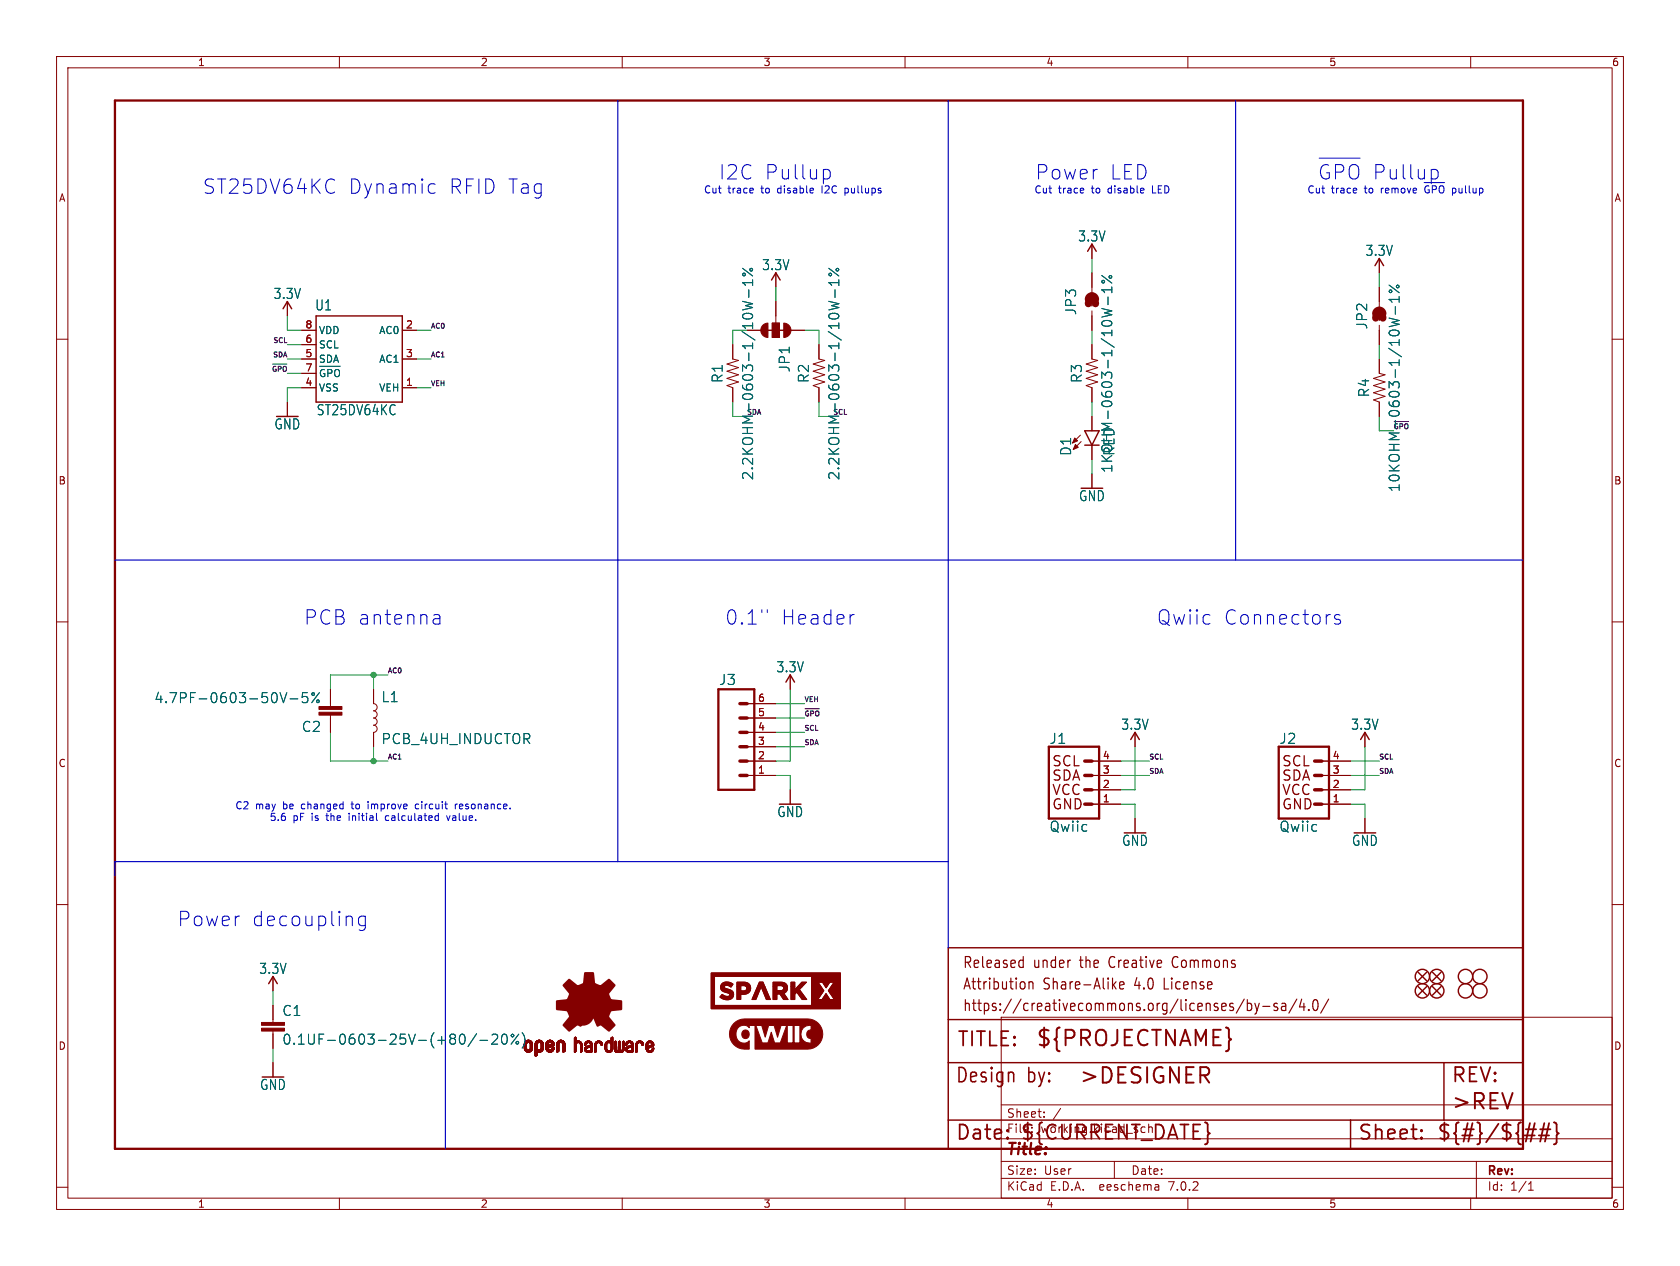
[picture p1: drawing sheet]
<svg xmlns="http://www.w3.org/2000/svg" width="297mm" height="224mm" viewBox="0 0 297 224" stroke-linecap="round" stroke-linejoin="round" font-family="sans-serif">
<defs><g id="words">
<g font-size="3.8" fill="#840000">
<text x="183.1" y="185.4">${PROJECTNAME}</text>
<text x="190.8" y="192">&gt;DESIGNER</text>
<text x="256.5" y="196.6">&gt;REV</text>
</g>
<g font-size="3.5" fill="#0000c2">
<text x="35.9" y="34.5">ST25DV64KC</text>
<text x="61.5" y="34.5">Dynamic</text>
<text x="79.2" y="34.5">RFID Tag</text>
<text x="127.1" y="31.9">I2C Pullup</text>
<text x="183.1" y="31.9">Power</text>
<text x="196.1" y="31.9">LED</text>
<text x="233" y="33.2">~{GPO}</text>
<text x="242.6" y="33.2">Pullup</text>
<text x="53.8" y="110.7">PCB antenna</text>
<text x="128.2" y="110.7">0.1&quot;</text>
<text x="138" y="110.7">Header</text>
<text x="204.5" y="110.7">Qwiic</text>
<text x="216.3" y="110.7">Connectors</text>
<text x="31.4" y="164">Power</text>
<text x="44.4" y="164">decoupling</text>
</g>
<g font-size="3.5" fill="#840000">
<text x="169.2" y="185.4">TITLE:</text>
<text x="168.9" y="191.8">Design</text>
<text x="181.5" y="191.8">by:</text>
<text x="256.5" y="191.8">REV:</text>
<text x="168.9" y="201.9">Date:</text>
<text x="180.3" y="201.9">${CURRENT_DATE}</text>
<text x="240" y="201.9">Sheet:</text>
<text x="254" y="201.9">${#}/${##}</text>
</g>
<text font-size="2.8" fill="#840000" x="178" y="204.7">Title:</text>
<g font-size="2.7" fill="#840000">
<text x="170.2" y="171.5">Released</text>
<text x="182.6" y="171.5">under</text>
<text x="190.9" y="171.5">the</text>
<text x="196.2" y="171.5">Creative</text>
<text x="207.6" y="171.5">Commons</text>
<text x="170.2" y="175.3">Attribution</text>
<text x="170.2" y="179.1">https://creativecommons.org/licenses/by-sa/4.0/</text>
<text x="184.4" y="175.3">Share-Alike</text>
<text x="200.6" y="175.3">4.0</text>
<text x="205.9" y="175.3">License</text>
</g>
<g font-size="2.5" fill="#006464">
<text x="134.7" y="48">3.3V</text>
<text x="190.6" y="42.9">3.3V</text>
<text x="241.4" y="45.4">3.3V</text>
<text x="48.3" y="53">3.3V</text>
<text x="55.7" y="55.1">U1</text>
<text x="190.4" y="55.8" transform="rotate(-90 190.4 55.8)">JP3</text>
<text x="241.9" y="58.3" transform="rotate(-90 241.9 58.3)">JP2</text>
<text x="139.8" y="65.9" transform="rotate(-90 139.8 65.9)">JP1</text>
<text x="127.9" y="67.8" transform="rotate(-90 127.9 67.8)">R1</text>
<text x="143.2" y="67.8" transform="rotate(-90 143.2 67.8)">R2</text>
<text x="191.4" y="67.8" transform="rotate(-90 191.4 67.8)">R3</text>
<text x="242.2" y="70.3" transform="rotate(-90 242.2 70.3)">R4</text>
<text x="48.5" y="76.1">GND</text>
<text x="55.9" y="73.6">ST25DV64KC</text>
<text x="189.5" y="80.7" transform="rotate(-90 189.5 80.7)">D1</text>
<text x="196.8" y="83.7" transform="rotate(-90 196.8 83.7)">1KOHM-0603-1/10W-1%</text>
<text x="197.2" y="80.7" transform="rotate(-90 197.2 80.7)">RED</text>
<text x="133.3" y="85" transform="rotate(-90 133.3 85)">2.2KOHM-0603-1/10W-1%</text>
<text x="148.6" y="85" transform="rotate(-90 148.6 85)">2.2KOHM-0603-1/10W-1%</text>
<text x="190.7" y="88.8">GND</text>
<text x="247.6" y="87.1" transform="rotate(-90 247.6 87.1)">10KOHM-0603-1/10W-1%</text>
<text x="137.2" y="119.1">3.3V</text>
<text x="27.2" y="124.5">4.7PF-0603-50V-5%</text>
<text x="67.4" y="124.4">L1</text>
<text x="127.1" y="121.3">J3</text>
<text x="53.3" y="129.6">C2</text>
<text x="67.4" y="131.8">PCB_4UH_INDUCTOR</text>
<text x="185.5" y="131.7">J1</text>
<text x="198.2" y="129.2">3.3V</text>
<text x="226.1" y="131.7">J2</text>
<text x="238.8" y="129.2">3.3V</text>
<text x="137.4" y="144.7">GND</text>
<text x="185.5" y="147.3">Qwiic</text>
<text x="198.3" y="149.8">GND</text>
<text x="226.1" y="147.3">Qwiic</text>
<text x="239" y="149.8">GND</text>
<text x="45.8" y="172.4">3.3V</text>
<text x="49.9" y="179.9">C1</text>
<text x="49.9" y="185">0.1UF-0603-25V-(+80/-20%)</text>
<text x="45.9" y="193">GND</text>
</g>
<g font-size="2.5" fill="#840000">
<text x="185.9" y="135.8">SCL</text>
<text x="226.6" y="135.8">SCL</text>
<text x="185.9" y="143.4">GND</text>
<text x="185.9" y="138.3">SDA</text>
<text x="185.9" y="140.9">VCC</text>
<text x="226.6" y="143.4">GND</text>
<text x="226.6" y="138.3">SDA</text>
<text x="226.6" y="140.9">VCC</text>
</g>
<g font-size="2.1" fill="#840000">
<text x="178" y="197.9">Sheet:</text>
<text x="186.2" y="197.9">/</text>
<text x="178" y="200.6">File:</text>
<text x="184" y="200.6">working.kicad_sch</text>
<text x="178" y="208">Size:</text>
<text x="184.6" y="208">User</text>
<text x="200" y="208">Date:</text>
<text x="263" y="208.2">Rev:</text>
<text x="178" y="210.8">KiCad</text>
<text x="185.7" y="210.8">E.D.A.</text>
<text x="194.4" y="210.8">eeschema</text>
<text x="206.7" y="210.8">7.0.2</text>
<text x="263" y="210.8">Id:</text>
<text x="267" y="210.8">1/1</text>
</g>
<g font-size="1.8" fill="#840000">
<text x="35" y="11.8">1</text>
<text x="85" y="11.8">2</text>
<text x="135" y="11.8">3</text>
<text x="185" y="11.8">4</text>
<text x="235" y="11.8">5</text>
<text x="285" y="11.8">6</text>
<text x="10.4" y="35.8">A</text>
<text x="285.4" y="35.8">A</text>
<text x="10.3" y="85.8">B</text>
<text x="285.3" y="85.8">B</text>
<text x="10.3" y="135.8">C</text>
<text x="285.3" y="135.8">C</text>
<text x="10.3" y="185.8">D</text>
<text x="285.3" y="185.8">D</text>
<text x="35" y="213.8">1</text>
<text x="85" y="213.8">2</text>
<text x="135" y="213.8">3</text>
<text x="185" y="213.8">4</text>
<text x="235" y="213.8">5</text>
<text x="285" y="213.8">6</text>
</g>
<g font-size="1.8" fill="#0000c2">
<text x="124.5" y="34.3">Cut</text>
<text x="128.7" y="34.3">trace</text>
<text x="134.6" y="34.3">to</text>
<text x="137.6" y="34.3">disable</text>
<text x="145.5" y="34.3">I2C</text>
<text x="149.7" y="34.3">pullups</text>
<text x="182.9" y="34.3">Cut</text>
<text x="187.1" y="34.3">trace</text>
<text x="193.1" y="34.3">to</text>
<text x="196" y="34.3">disable</text>
<text x="203.9" y="34.3">LED</text>
<text x="231.1" y="34.3">Cut</text>
<text x="235.4" y="34.3">trace</text>
<text x="241.3" y="34.3">to</text>
<text x="244.3" y="34.3">remove</text>
<text x="252.1" y="34.3">~{GPO}</text>
<text x="257.1" y="34.3">pullup</text>
<text x="41.5" y="143.3">C2</text>
<text x="45.1" y="143.3">may</text>
<text x="50" y="143.3">be</text>
<text x="53.4" y="143.3">changed</text>
<text x="62.4" y="143.3">to</text>
<text x="65.3" y="143.3">improve</text>
<text x="73.9" y="143.3">circuit</text>
<text x="81" y="143.3">resonance.</text>
<text x="47.6" y="145.4">5.6</text>
<text x="51.7" y="145.4">pF</text>
<text x="55.1" y="145.4">is</text>
<text x="57.8" y="145.4">the</text>
<text x="61.9" y="145.4">initial</text>
<text x="68.5" y="145.4">calculated</text>
<text x="79.5" y="145.4">value.</text>
</g>
<g font-size="1.8" fill="#a90000">
<text x="53.9" y="58.2">8</text>
<text x="71.7" y="58.2">2</text>
<text x="53.9" y="63.2">5</text>
<text x="53.9" y="60.7">6</text>
<text x="53.9" y="65.8">7</text>
<text x="71.7" y="63.2">3</text>
<text x="53.9" y="68.3">4</text>
<text x="71.7" y="68.3">1</text>
<text x="134" y="124.2">6</text>
<text x="134" y="131.8">3</text>
<text x="134" y="129.3">4</text>
<text x="134" y="126.7">5</text>
<text x="134" y="136.9">1</text>
<text x="134" y="134.4">2</text>
<text x="194.9" y="136.9">3</text>
<text x="194.9" y="134.4">4</text>
<text x="235.6" y="136.9">3</text>
<text x="235.6" y="134.4">4</text>
<text x="194.9" y="142">1</text>
<text x="194.9" y="139.4">2</text>
<text x="235.6" y="142">1</text>
<text x="235.6" y="139.4">2</text>
</g>
<g font-size="1.8" fill="#006464">
<text x="56.4" y="59.2">VDD</text>
<text x="66.9" y="59.2">AC0</text>
<text x="56.4" y="64.3">SDA</text>
<text x="56.4" y="61.8">SCL</text>
<text x="66.9" y="64.3">AC1</text>
<text x="56.4" y="69.4">VSS</text>
<text x="56.4" y="67.5">~{GPO}</text>
<text x="66.9" y="69.4">VEH</text>
</g>
<g font-size="1.2" fill="#0f0f0f">
<text x="76.2" y="58.2">AC0</text>
<text x="47.9" y="65.8">~{GPO}</text>
<text x="48.1" y="63.3">SDA</text>
<text x="48.1" y="60.7">SCL</text>
<text x="76.2" y="63.3">AC1</text>
<text x="76.2" y="68.3">VEH</text>
<text x="132.1" y="73.4">SDA</text>
<text x="147.3" y="73.4">SCL</text>
<text x="246.4" y="76">~{GPO}</text>
<text x="68.6" y="119.1">AC0</text>
<text x="142.2" y="124.2">VEH</text>
<text x="142.2" y="126.8">~{GPO}</text>
<text x="142.2" y="129.3">SCL</text>
<text x="142.2" y="131.8">SDA</text>
<text x="68.6" y="134.4">AC1</text>
<text x="203.2" y="134.4">SCL</text>
<text x="203.2" y="136.9">SDA</text>
<text x="243.8" y="134.4">SCL</text>
<text x="243.8" y="136.9">SDA</text>
</g>
</g></defs>
<g fill="none" stroke="#840000" stroke-width=".18">
<path d="M10 10h277v203.9h-277zM12 12h273v199.9h-273zM60 10v2M110 10v2M160 10v2M210 10v2M260 10v2M10 60h2M50.8 53.3v2.6M53.3 58.4h2.6M71.1 58.4h2.6M132.1 58.4h2.5"/>
<path d="M136.5 57.2h1.3v2.5h-1.3zM137.2 48.3v2.5M137.2 53.3v3.9M139.7 58.4h2.5M193 43.2v2.5M193 48.3v3.4M193 55v3.4M243.8 45.7v2.6M243.8 50.8v3.4M243.8 57.5v3.5M285 60h2M50.8 71.1v2.6"/>
<path d="M53.3 68.6h2.6M53.3 63.5h2.6M53.3 61h2.6M53.3 66h2.6M71.1 68.6h2.6M71.1 63.5h2.6M129.5 61v2.5l1.1 .3-2.1 .6 2.1 .6-2.1 .7 2.1 .6-2.1 .6 2.1 .7-2.1 .6 1 .4v2.5M144.8 61v2.5l1 .3-2 .6 2 .6-2 .7 2 .6-2 .6 2 .7-2 .6 1 .4v2.5M191 77l-1.4 1.4M191.1 78.1l-1.4 1.4M193 61v2.5l1.1 .3-2.1 .6 2.1 .6-2.1 .7 2.1 .6-2.1 .6 2.1 .7-2.1 .6 1 .4v2.5M193 73.7v2.5"/>
<path d="M193 78.7v2.6M243.8 63.5v2.5l1.1 .3-2.1 .6 2.1 .7-2.1 .6 2.1 .6-2.1 .7 2.1 .6-2.1 .6 1 .4v2.6M193 83.8v2.6M10 110h2M139.7 119.4v2.5M285 110h2M58.4 121.9v3.1M58.4 126.5v3M66 121.9v2.6a.64 .64 0 0 1 .7 .6 .64 .64 0 0 1-.7 .6 .64 .64 0 0 1 .7 .7 .64 .64 0 0 1-.7 .6 .64 .64 0 0 1 .7 .6 .64 .64 0 0 1-.7 .7 .64 .64 0 0 1 .7 .6 .64 .64 0 0 1-.7 .6v2.6M132.1 137.2h5.1M132.1 134.6h5.1M132.1 132.1h5.1"/>
<path d="M132.1 129.5h5.1M132.1 127h5.1M132.1 124.5h5.1M139.7 139.7v2.5M193 137.2h5.1M193 134.6h5.1M193 139.7h5.1M200.7 129.5v2.6M233.7 137.2h5.1M233.7 134.6h5.1M233.7 139.7h5.1M241.3 129.5v2.6"/>
<path d="M10 160h2M193 142.2h5.1M200.7 144.8v2.5M233.7 142.2h5.1M241.3 144.8v2.5M285 160h2M48.3 172.7v2.6M48.3 177.8v3M177 179.9h108v32h-108zM48.3 182.4v3M48.3 188v2.5M177 195.4h108"/>
<path d="M184.6 197.5v.1M184.6 196.7v.1M10 210h2M60 211.9v2M110 211.9v2M160 211.9v2M177 208.4h108M177 205.4h108M177 201.4h108M197 205.4v3M204.6 209.5l.3 .2v.8M204.9 210.4l-.5 .1"/>
<path d="M204.9 209.9h-.5M210 211.9v2M260 211.9v2M261 205.4v6.5M270.2 210.5h.9M270.2 209.4l.4-.4v1.5M285 210h2"/>
</g>
<g fill="none" stroke="#006464" stroke-width=".18">
<path d="M131.3 53.3l1.8 .4-1.3 .4 1.3 .3-1.8 .4M131.3 47.5l1.8 1.3M132.4 51.3v1.3M133.1 50h-1.8l.5 .5M133.1 49.5v1M146.5 53.3l1.8 .4-1.3 .4 1.3 .3-1.8 .4M146.5 47.5l1.8 1.3M147.6 51.3v1.3M148.3 49.5v1M148.3 50h-1.8l.5 .5M194.8 54.6l1.8 .4-1.3 .3 1.3 .4M194.8 48.7l1.8 1.4"/>
<path d="M195.9 52.5v1.4M196.6 50.8v1M196.6 51.3h-1.8l.5 .5M245.6 56.3l1.8 .4-1.3 .3 1.3 .4-1.8 .4M245.6 50.4l1.8 1.4M246.7 54.2v1.4M247.4 52.5v1M247.4 53h-1.8l.5 .5M56.5 64.8h3.6M57.4 65.4h-.5l-.2 .3M58.7 65.6l-.3-.2h-.4v1.2M59.2 65.8a.42 .42 0 0 1 .4-.5 .42 .42 0 0 1 .4 .5"/>
<path d="M50.7 122.5l-.6 1.8M51.3 123.6h1.3M54.3 122.5h-.8l-.1 .9 .3-.2 .6 .1 .1 .2-.1 .6-.2 .2h-.4l-.3-.2M56.5 122.5l-1.4 1.8M82 183l.1 .1a1.38 1.38 0 0 1-.1 1.5M84.3 182.8l-1.6 2.3M84.9 184h1.3M87 183.1l.2-.2 .6 .1a.48 .48 0 0 1 .1 .7l-1 1h1.1M88.9 183l.4-.1a1.11 1.11 0 0 1 0 1.8h-.2a1.18 1.18 0 0 1-.2-1.7zM91.7 182.9l-1.3 1.8M92.3 182.7a2.04 2.04 0 0 1 0 2.7"/>
<circle cx="131.5" cy="48.6" r=".25"/>
<circle cx="132.8" cy="47.7" r=".25"/>
<circle cx="146.8" cy="48.6" r=".25"/>
<circle cx="148" cy="47.7" r=".25"/>
<circle cx="195" cy="49.8" r=".25"/>
<circle cx="196.3" cy="49" r=".25"/>
<circle cx="245.8" cy="51.5" r=".25"/>
<circle cx="247.1" cy="50.7" r=".25"/>
<circle cx="55.4" cy="122.8" r=".25"/>
<circle cx="56.2" cy="124" r=".25"/>
<circle cx="90.6" cy="183.2" r=".25"/>
<circle cx="91.5" cy="184.4" r=".25"/>
</g>
<path d="M20.3 17.8h248.9v185.4h-248.9zM127 121.9h6.3v17.8h-6.3zM185.4 132.1h8.9v12.7h-8.9zM226.1 132.1h8.8v12.7h-8.8z" fill="none" stroke="#840000" stroke-width=".41"/>
<g fill="none" stroke="#840000" stroke-width=".25">
<path d="M50 54.6l.8-1.3 .8 1.3M55.9 55.9h15.2v15.2h-15.2zM135.4 58.4h3.8M136.4 49.5l.8-1.2 .7 1.2M192.3 44.5l.7-1.3 .8 1.3M193 52.3v1.8M243.1 47l.7-1.3 .8 1.3M243.8 54.9v1.7M191.8 78.7h2.5M191.8 76.2h2.5l-1.3 2.5zM138.9 120.7l.8-1.3 .8 1.3M199.9 130.8l.8-1.3 .7 1.3"/>
<path d="M240.5 130.8l.8-1.3 .8 1.3M47.5 174l.8-1.3 .7 1.3M250.7 174.5l1.5 1.5M250.7 172l1.5 1.5M252.2 174.5l-1.5 1.5M252.2 172l-1.5 1.5M253.2 172l1.6 1.5M253.2 174.5l1.6 1.5M254.8 172l-1.6 1.5M254.8 174.5l-1.6 1.5M167.6 198.1h101.6v-30.5h-101.6v35.6h101.6M167.6 180.3h101.6"/>
<path d="M167.6 188h101.6M238.8 198.1v5.1M255.3 188v10.1"/>
<circle cx="251.5" cy="175.3" r="1.27"/>
<circle cx="251.5" cy="172.7" r="1.27"/>
<circle cx="254" cy="172.7" r="1.27"/>
<circle cx="254" cy="175.3" r="1.27"/>
<circle cx="259.1" cy="172.7" r="1.27"/>
<circle cx="259.1" cy="175.3" r="1.27"/>
<circle cx="261.6" cy="172.7" r="1.27"/>
<circle cx="261.6" cy="175.3" r="1.27"/>
</g>
<g fill="#840000" stroke="#840000" stroke-width=".18">
<path d="M46.2 181.9h4.1v.5h-4.1z"/>
<path d="M46.2 180.8h4.1v.6h-4.1z"/>
<path d="M56.4 125h4.1v.5h-4.1z"/>
<path d="M56.4 126h4.1v.5h-4.1z"/>
<path d="M129.1 174.5h.2z"/>
<path d="M134.3 173.7h.6l.3 .8h-1.3z"/>
<path d="M139.8 173.7h.7v.8h-.7z"/>
<path d="M141.8 173.7h.8l-.8 .8h-.8z"/>
<path d="M133.9 174.5h1.3l1 2.3h-.7l-.9-2.3-1 2.3h-.7z"/>
<path d="M139.8 174.5h.7v.6l.5-.6h.8l-.5 .5 1.3 1.8h-.8l-.9-1.3-.4 .4v.9h-.7z"/>
<path d="M143.5 175.6h1.9l-.8 1.2h.7l.7-1.1 .7 1.1h.8l-.8-1.2h1.9v2.8h-5.3v-.6h.2z"/>
<path d="M130.3 173.7l1.7 .1 .4 .2 .3 .5h-.8a.93 .93 0 0 0-.9-.2v.2h-.7z"/>
<path d="M136.7 173.7l1.9 .1 .3 .2 .3 .5h-.8l-.4-.2-1.3 .2z"/>
<path d="M125.7 172.1h22.9v3.5h-1.9l-.3-.4 1.1-1.5h-.8l-.7 1-.6-1h-.8l1 1.5-.2 .4h-1.9v-2.9h-17.2v5.1h17v.6h-17.6z"/>
<path d="M127.7 173.9a1.59 1.59 0 0 1 1.9 .2l-.3 .4-.8-.2-.4 .2h-.7z"/>
<path d="M136.7 174.5h.6v.7h.7a.44 .44 0 0 0 .5-.2 .44 .44 0 0 0-.1-.5h.8v.3a.95 .95 0 0 1-.6 .9l.7 1.1h-.8l-.6-1h-.6v1h-.6z"/>
<path d="M130.3 174.5h.7v.8h.5a.47 .47 0 0 0 .5-.3 .47 .47 0 0 0-.1-.5h.8v.3a1.09 1.09 0 0 1-1.2 1.1h-.5v.9h-.7z"/>
<path d="M127.4 174.5h.7l.1 .3 .5 .2a.95 .95 0 0 1 1 1 .95 .95 0 0 1-1.1 .8l-.7-.1-.6-.3 .4-.5a.82 .82 0 0 0 1.3 0l-.1-.2-.5-.1a.92 .92 0 0 1-1-1.1z"/>
<path d="M92.7 185.4h.4z"/>
<path d="M92.7 185.3l.4 .1z"/>
<path d="M92.7 185.3h.4z"/>
<path d="M92.7 185.2l.4 .1z"/>
<path d="M92.7 185.2h.4z"/>
<path d="M92.7 185.1l.4 .1z"/>
<path d="M92.7 185.1h.4z"/>
<path d="M92.7 185l.4 .1z"/>
<path d="M92.7 185h.4z"/>
<path d="M92.7 184.9l.4 .1z"/>
<path d="M92.7 184.9h.4z"/>
<path d="M92.7 184.8l.4 .1z"/>
<path d="M92.7 184.8h.4z"/>
<path d="M92.7 184.7l.4 .1z"/>
<path d="M92.7 184.7h.4z"/>
<path d="M92.7 185.5h.4z"/>
<path d="M92.7 185.4l.4 .1z"/>
<path d="M92.7 184.6l.4 .1z"/>
<path d="M92.7 184.6h.4z"/>
<path d="M92.7 185.6h.5z"/>
<path d="M92.7 185.6h.4z"/>
<path d="M92.7 185.5l.4 .1z"/>
<path d="M92.7 184.5l.4 .1z"/>
<path d="M92.7 184.5h.4z"/>
<path d="M92.7 185.6l.5 .1z"/>
<path d="M92.7 184.5h.5z"/>
<path d="M92.7 184.4l.5 .1z"/>
<path d="M92.7 184.4h.5z"/>
<path d="M92.7 185.7h.6z"/>
<path d="M92.7 185.7h.5z"/>
<path d="M92.7 184.4h.6z"/>
<path d="M92.8 185.7h.5z"/>
<path d="M92.8 184.4h.5z"/>
<path d="M92.8 185.7h1.3z"/>
<path d="M92.8 185.7h.6z"/>
<path d="M92.8 184.4h1.2z"/>
<path d="M92.8 185.8h1.2z"/>
<path d="M92.8 185.7l1.2 .1z"/>
<path d="M92.8 184.3l1.2 .1z"/>
<path d="M92.8 184.3h1.2z"/>
<path d="M92.8 184.2l1.2 .1z"/>
<path d="M92.8 185.8l1.2 .1z"/>
<path d="M92.8 184.2h1.2z"/>
<path d="M92.9 185.9h1.1z"/>
<path d="M92.9 184.2h1.1z"/>
<path d="M92.9 185.9h1z"/>
<path d="M92.9 184.2h1z"/>
<path d="M92.9 185.9l1 .1z"/>
<path d="M92.9 184.1l1 .1z"/>
<path d="M93 186h.9z"/>
<path d="M93 184.1h.9z"/>
<path d="M93 186h.8z"/>
<path d="M93 184.1h.8z"/>
<path d="M93.1 184.1h.7z"/>
<path d="M93.1 186h.7z"/>
<path d="M93.1 186l.6 .1z"/>
<path d="M93.1 184l.6 .1z"/>
<path d="M93.1 186.1h.6z"/>
<path d="M93.1 184h.6z"/>
<path d="M93.2 184h.4z"/>
<path d="M93.2 186.1h.4z"/>
<path d="M93.3 184h.3z"/>
<path d="M93.3 186.1h.2z"/>
<path d="M93.3 184h.2z"/>
<path d="M93.5 184.4h.6z"/>
<path d="M93.5 185.7h.6z"/>
<path d="M93.6 185.7h.5z"/>
<path d="M93.6 184.4h.5z"/>
<path d="M93.6 185.6l.5 .1z"/>
<path d="M93.6 185.6h.5z"/>
<path d="M93.6 184.4l.5 .1z"/>
<path d="M93.6 184.5h.5z"/>
<path d="M93.7 185.6h.4z"/>
<path d="M93.7 184.5h.4z"/>
<path d="M93.7 184.5l.4 .1z"/>
<path d="M93.7 185.5l.4 .1z"/>
<path d="M93.7 185.5h.4z"/>
<path d="M93.7 184.6h.4z"/>
<path d="M93.7 185.4l.4 .1z"/>
<path d="M93.7 185.4h.4z"/>
<path d="M93.7 185.3l.4 .1z"/>
<path d="M93.7 185.3h.4z"/>
<path d="M93.7 185.2l.4 .1z"/>
<path d="M93.7 185.2h.4z"/>
<path d="M93.7 185.1l.4 .1z"/>
<path d="M93.7 185.1h.4z"/>
<path d="M93.7 185l.4 .1z"/>
<path d="M93.7 185h.4z"/>
<path d="M93.7 184.9l.4 .1z"/>
<path d="M93.7 184.9h.4z"/>
<path d="M93.7 184.8l.4 .1z"/>
<path d="M93.7 184.8h.4z"/>
<path d="M93.7 184.7l.4 .1z"/>
<path d="M93.7 184.7h.4z"/>
<path d="M93.7 184.6l.4 .1z"/>
<path d="M94.6 186.7l.2 .1z"/>
<path d="M94.6 186.7h.2z"/>
<path d="M94.6 186.7h.3z"/>
<path d="M94.6 186.7h.4z"/>
<path d="M94.6 186.6l.4 .1z"/>
<path d="M94.6 186.6h.4z"/>
<path d="M94.6 186.5l.4 .1z"/>
<path d="M94.6 186.5h.4z"/>
<path d="M94.6 186.4l.4 .1z"/>
<path d="M94.6 186.4h.4z"/>
<path d="M94.6 186.3l.4 .1z"/>
<path d="M94.6 186.3h.4z"/>
<path d="M94.6 186.2l.4 .1z"/>
<path d="M94.6 186.2h.4z"/>
<path d="M94.6 186.1l.4 .1z"/>
<path d="M94.6 186.1h.4z"/>
<path d="M94.6 186l1 .1z"/>
<path d="M94.6 186h1.1z"/>
<path d="M94.6 186h1.2z"/>
<path d="M94.6 185.9l1.2 .1z"/>
<path d="M94.6 185.9h1.2z"/>
<path d="M94.6 185.9h1.3z"/>
<path d="M94.6 185.8l1.3 .1z"/>
<path d="M94.6 185.8h1.3z"/>
<path d="M94.6 185.8h1.4z"/>
<path d="M94.6 185.7l1.4 .1z"/>
<path d="M94.6 185.7h1.4z"/>
<path d="M94.6 185.7h.7z"/>
<path d="M94.6 185.7h.6z"/>
<path d="M94.6 185.7h.5z"/>
<path d="M94.6 185.6l.5 .1z"/>
<path d="M94.6 185.6h.5z"/>
<path d="M94.6 185.6h.4z"/>
<path d="M94.6 185.5l.4 .1z"/>
<path d="M94.6 185.5h.4z"/>
<path d="M94.6 185.4l.4 .1z"/>
<path d="M94.6 185.4h.4z"/>
<path d="M94.6 185.3l.4 .1z"/>
<path d="M94.6 185.3h.4z"/>
<path d="M94.6 185.2l.4 .1z"/>
<path d="M94.6 185.2h.4z"/>
<path d="M94.6 185.1l.4 .1z"/>
<path d="M94.6 185.1h.4z"/>
<path d="M94.6 185l.4 .1z"/>
<path d="M94.6 185h.4z"/>
<path d="M94.6 184.9l.4 .1z"/>
<path d="M94.6 184.9h.4z"/>
<path d="M94.6 184.8l.4 .1z"/>
<path d="M94.6 184.8h.4z"/>
<path d="M94.6 184.7l.4 .1z"/>
<path d="M94.6 184.7h.4z"/>
<path d="M94.6 184.6l.4 .1z"/>
<path d="M94.6 184.6h.4z"/>
<path d="M94.6 186.8h.2z"/>
<path d="M94.6 184.5l.4 .1z"/>
<path d="M94.6 184.5h.5z"/>
<path d="M94.6 186.8h.1z"/>
<path d="M94.6 184.4l.5 .1z"/>
<path d="M94.6 184.4h.5z"/>
<path d="M94.6 184.4h.6z"/>
<path d="M94.7 184.4h.5z"/>
<path d="M94.7 184.4h1.3z"/>
<path d="M94.7 184.3l1.3 .1z"/>
<path d="M94.7 184.3h1.3z"/>
<path d="M94.7 184.3h1.2z"/>
<path d="M94.7 184.2l1.2 .1z"/>
<path d="M94.8 184.2h1.1z"/>
<path d="M94.8 184.2h1z"/>
<path d="M94.8 184.1l1 .1z"/>
<path d="M94.9 184.1h.9z"/>
<path d="M94.9 184.1h.8z"/>
<path d="M95 184.1h.7z"/>
<path d="M95 184l.6 .1z"/>
<path d="M95.1 186.1h.5z"/>
<path d="M95.1 184h.5z"/>
<path d="M95.1 186.1h.4z"/>
<path d="M95.1 184h.4z"/>
<path d="M95.2 186.1h.3z"/>
<path d="M95.2 184h.3z"/>
<path d="M95.2 184h.2z"/>
<path d="M95.2 186.1h.2z"/>
<path d="M95.4 184.4h.6z"/>
<path d="M95.4 185.7h.6z"/>
<path d="M95.5 185.7h.5z"/>
<path d="M95.5 184.4h.5z"/>
<path d="M95.5 185.6l.5 .1z"/>
<path d="M95.5 184.4l.5 .1z"/>
<path d="M95.6 185.6h.4z"/>
<path d="M95.6 184.5h.4z"/>
<path d="M95.6 184.5l.4 .1z"/>
<path d="M95.6 185.5l.4 .1z"/>
<path d="M95.6 184.6h.4z"/>
<path d="M95.6 185.5h.4z"/>
<path d="M95.6 185.5h.5z"/>
<path d="M95.6 184.6h.5z"/>
<path d="M95.7 185.5h.4z"/>
<path d="M95.7 184.6h.4z"/>
<path d="M95.7 185.4l.4 .1z"/>
<path d="M95.7 185.4h.4z"/>
<path d="M95.7 184.7h.4z"/>
<path d="M95.7 184.6l.4 .1z"/>
<path d="M95.7 185.3l.4 .1z"/>
<path d="M95.7 185.3h.4z"/>
<path d="M95.7 185.2l.4 .1z"/>
<path d="M95.7 185.2h.4z"/>
<path d="M95.7 185.1l.4 .1z"/>
<path d="M95.7 185.1h.4z"/>
<path d="M95.7 185l.4 .1z"/>
<path d="M95.7 185h.4z"/>
<path d="M95.7 184.9l.4 .1z"/>
<path d="M95.7 184.9h.4z"/>
<path d="M95.7 184.8l.4 .1z"/>
<path d="M95.7 184.8h.4z"/>
<path d="M95.7 184.7l.4 .1z"/>
<path d="M96.5 185.5h.4z"/>
<path d="M96.5 185.4l.4 .1z"/>
<path d="M96.5 185.4h.4z"/>
<path d="M96.5 185.4h.5z"/>
<path d="M96.5 185.3l.5 .1z"/>
<path d="M96.5 185.3h.5z"/>
<path d="M96.5 185.3h.6z"/>
<path d="M96.5 185.3h.7z"/>
<path d="M96.5 185.2l.7 .1z"/>
<path d="M96.5 185.2h.7z"/>
<path d="M96.5 185.2h.8z"/>
<path d="M96.5 185.2h.9z"/>
<path d="M96.5 185.1l.9 .1z"/>
<path d="M96.5 185.1h1z"/>
<path d="M96.5 185.1h1.1z"/>
<path d="M96.5 185l1.2 .1z"/>
<path d="M96.5 185h1.2z"/>
<path d="M96.5 185h1.3z"/>
<path d="M96.5 185h1.4z"/>
<path d="M96.5 184.9l1.4 .1z"/>
<path d="M96.5 184.9h1.4z"/>
<path d="M96.5 184.9h.4z"/>
<path d="M96.5 184.8l.4 .1z"/>
<path d="M96.5 184.8h.4z"/>
<path d="M96.5 184.7l.4 .1z"/>
<path d="M96.5 184.7h.4z"/>
<path d="M96.5 184.6l.4 .1z"/>
<path d="M96.5 184.6h.4z"/>
<path d="M96.5 185.6h.5z"/>
<path d="M96.5 185.6h.4z"/>
<path d="M96.5 185.5l.4 .1z"/>
<path d="M96.5 184.5l.4 .1z"/>
<path d="M96.5 184.5h.4z"/>
<path d="M96.5 184.5h.5z"/>
<path d="M96.5 185.7h.5z"/>
<path d="M96.5 185.6l.5 .1z"/>
<path d="M96.5 184.4l.5 .1z"/>
<path d="M96.6 185.7h.5z"/>
<path d="M96.6 184.4h.4z"/>
<path d="M96.6 184.4h.5z"/>
<path d="M96.6 185.7h1.3z"/>
<path d="M96.6 185.7h.6z"/>
<path d="M96.6 184.4h.6z"/>
<path d="M96.6 185.8h1.3z"/>
<path d="M96.6 185.7l1.3 .1z"/>
<path d="M96.6 184.4h1.3z"/>
<path d="M96.6 184.3l1.3 .1z"/>
<path d="M96.6 184.3h1.3z"/>
<path d="M96.6 185.8h1.2z"/>
<path d="M96.6 184.3h1.2z"/>
<path d="M96.7 185.8h1.1z"/>
<path d="M96.7 184.3h1.1z"/>
<path d="M96.7 185.8l1.1 .1z"/>
<path d="M96.7 185.9h1.1z"/>
<path d="M96.7 184.2l1.1 .1z"/>
<path d="M96.7 184.2h1.1z"/>
<path d="M96.7 185.9h1z"/>
<path d="M96.7 184.2h1z"/>
<path d="M96.8 185.9h.9z"/>
<path d="M96.8 184.2h.9z"/>
<path d="M96.8 185.9l.9 .1z"/>
<path d="M96.8 184.1l.9 .1z"/>
<path d="M96.8 186h.9z"/>
<path d="M96.8 184.1h.9z"/>
<path d="M96.8 186h.8z"/>
<path d="M96.8 184.1h.8z"/>
<path d="M96.9 186h.7z"/>
<path d="M96.9 184.1h.7z"/>
<path d="M96.9 184l.6 .1z"/>
<path d="M96.9 186l.6 .1z"/>
<path d="M97 184h.5z"/>
<path d="M97 186.1h.5z"/>
<path d="M97 184.9h.9z"/>
<path d="M97 184h.4z"/>
<path d="M97 186.1h.4z"/>
<path d="M97.1 184h.3z"/>
<path d="M97.1 186.1h.3z"/>
<path d="M97.1 184.9h.8z"/>
<path d="M97.1 186.1h.2z"/>
<path d="M97.1 184h.2z"/>
<path d="M97.2 184.8l.7 .1z"/>
<path d="M97.2 184.8h.7z"/>
<path d="M97.3 184.8h.6z"/>
<path d="M97.3 184.4h.6z"/>
<path d="M97.3 185.7h.6z"/>
<path d="M97.4 185.7h.5z"/>
<path d="M97.4 184.8h.5z"/>
<path d="M97.4 184.4h.5z"/>
<path d="M97.4 184.7l.5 .1z"/>
<path d="M97.4 184.7h.5z"/>
<path d="M97.4 184.4l.5 .1z"/>
<path d="M97.5 185.6l.4 .1z"/>
<path d="M97.5 184.5h.4z"/>
<path d="M97.5 185.6h.4z"/>
<path d="M97.5 184.7h.4z"/>
<path d="M97.5 184.5l.4 .1z"/>
<path d="M97.5 184.6h.4z"/>
<path d="M97.5 185.5l.4 .1z"/>
<path d="M97.5 185.5h.4z"/>
<path d="M97.5 184.6l.4 .1z"/>
<path d="M97.6 185.5h.3z"/>
<path d="M97.6 185.4l.3 .1z"/>
<path d="M97.6 185.4h.3z"/>
<path d="M97.6 185.3l.3 .1z"/>
<path d="M97.6 185.3h.3z"/>
<path d="M97.7 185.3h.2z"/>
<path d="M97.7 185.2l.2 .1z"/>
<path d="M97.7 185.2h.2z"/>
<path d="M97.8 185.2h.1z"/>
<path d="M98.4 186h.3z"/>
<path d="M98.4 186h.4z"/>
<path d="M98.4 185.9l.4 .1z"/>
<path d="M98.4 185.9h.4z"/>
<path d="M98.4 185.8l.4 .1z"/>
<path d="M98.4 185.8h.4z"/>
<path d="M98.4 185.7l.4 .1z"/>
<path d="M98.4 185.7h.4z"/>
<path d="M98.4 185.6l.4 .1z"/>
<path d="M98.4 185.6h.4z"/>
<path d="M98.4 185.5l.4 .1z"/>
<path d="M98.4 185.5h.4z"/>
<path d="M98.4 185.4l.4 .1z"/>
<path d="M98.4 185.4h.4z"/>
<path d="M98.4 185.3l.4 .1z"/>
<path d="M98.4 185.3h.4z"/>
<path d="M98.4 185.2l.4 .1z"/>
<path d="M98.4 185.2h.4z"/>
<path d="M98.4 185.1l.4 .1z"/>
<path d="M98.4 185.1h.4z"/>
<path d="M98.4 185l.4 .1z"/>
<path d="M98.4 185h.4z"/>
<path d="M98.4 184.9l.4 .1z"/>
<path d="M98.4 184.9h.4z"/>
<path d="M98.4 184.8l.4 .1z"/>
<path d="M98.4 184.8h.4z"/>
<path d="M98.4 184.7l.4 .1z"/>
<path d="M98.4 184.7h.4z"/>
<path d="M98.4 184.6l.4 .1z"/>
<path d="M98.4 184.6h.4z"/>
<path d="M98.4 186l.2 .1z"/>
<path d="M98.4 184.6h.5z"/>
<path d="M98.4 186.1h.2z"/>
<path d="M98.4 184.5l.5 .1z"/>
<path d="M98.4 184.5h.5z"/>
<path d="M98.5 184.5h.4z"/>
<path d="M98.5 184.4l.4 .1z"/>
<path d="M98.5 184.4h.5z"/>
<path d="M98.5 184.4h.6z"/>
<path d="M98.5 184.4h1.3z"/>
<path d="M98.5 184.3l1.3 .1z"/>
<path d="M98.5 184.3h1.3z"/>
<path d="M98.5 184.3h1.2z"/>
<path d="M98.6 184.3h1.1z"/>
<path d="M98.6 184.2l1.1 .1z"/>
<path d="M98.6 184.2h1.1z"/>
<path d="M98.7 184.2h.9z"/>
<path d="M98.7 184.1l.9 .1z"/>
<path d="M98.7 184.1h.9z"/>
<path d="M98.7 184.1h.8z"/>
<path d="M98.8 184.1h.7z"/>
<path d="M98.8 184l.6 .1z"/>
<path d="M98.9 184h.5z"/>
<path d="M99 184h.3z"/>
<path d="M99.1 184h.2z"/>
<path d="M99.2 184.4h.6z"/>
<path d="M99.3 184.4h.5z"/>
<path d="M99.4 184.4l.4 .1z"/>
<path d="M99.4 184.5h.4z"/>
<path d="M99.4 184.5h.5z"/>
<path d="M99.4 184.5l.5 .1z"/>
<path d="M99.4 184.6h.5z"/>
<path d="M99.5 184.6h.4z"/>
<path d="M99.5 186h.3z"/>
<path d="M99.5 186h.4z"/>
<path d="M99.5 185.9l.4 .1z"/>
<path d="M99.5 185.9h.4z"/>
<path d="M99.5 185.8l.4 .1z"/>
<path d="M99.5 185.8h.4z"/>
<path d="M99.5 185.7l.4 .1z"/>
<path d="M99.5 185.7h.4z"/>
<path d="M99.5 185.6l.4 .1z"/>
<path d="M99.5 185.6h.4z"/>
<path d="M99.5 185.5l.4 .1z"/>
<path d="M99.5 185.5h.4z"/>
<path d="M99.5 185.4l.4 .1z"/>
<path d="M99.5 185.4h.4z"/>
<path d="M99.5 185.3l.4 .1z"/>
<path d="M99.5 185.3h.4z"/>
<path d="M99.5 185.2l.4 .1z"/>
<path d="M99.5 185.2h.4z"/>
<path d="M99.5 185.1l.4 .1z"/>
<path d="M99.5 185.1h.4z"/>
<path d="M99.5 185l.4 .1z"/>
<path d="M99.5 185h.4z"/>
<path d="M99.5 184.9l.4 .1z"/>
<path d="M99.5 184.9h.4z"/>
<path d="M99.5 184.8l.4 .1z"/>
<path d="M99.5 184.8h.4z"/>
<path d="M99.5 184.7l.4 .1z"/>
<path d="M99.5 184.7h.4z"/>
<path d="M99.5 184.6l.4 .1z"/>
<path d="M99.5 186l.2 .1z"/>
<path d="M99.5 186h.2z"/>
<path d="M99.5 186.1h.2z"/>
<path d="M99.5 186.1h.1z"/>
<path d="M101.5 186.1h.2z"/>
<path d="M101.5 183.6h.3z"/>
<path d="M101.5 186.1h.1z"/>
<path d="M101.5 186l.3 .1z"/>
<path d="M101.5 186h.3z"/>
<path d="M101.5 185.9l.3 .1z"/>
<path d="M101.5 185.9h.3z"/>
<path d="M101.5 185.8l.3 .1z"/>
<path d="M101.5 185.8h.3z"/>
<path d="M101.5 185.7l.3 .1z"/>
<path d="M101.5 185.7h.3z"/>
<path d="M101.5 185.6l.3 .1z"/>
<path d="M101.5 185.6h.3z"/>
<path d="M101.5 185.5l.3 .1z"/>
<path d="M101.5 185.5h.3z"/>
<path d="M101.5 185.4l.3 .1z"/>
<path d="M101.5 185.4h.3z"/>
<path d="M101.5 185.3l.3 .1z"/>
<path d="M101.5 185.3h.3z"/>
<path d="M101.5 185.2l.3 .1z"/>
<path d="M101.5 185.2h.3z"/>
<path d="M101.5 185.1l.3 .1z"/>
<path d="M101.5 185.1h.3z"/>
<path d="M101.5 185l.3 .1z"/>
<path d="M101.5 185h.3z"/>
<path d="M101.5 184.9l.3 .1z"/>
<path d="M101.5 184.9h.3z"/>
<path d="M101.5 184.8l.3 .1z"/>
<path d="M101.5 184.8h.3z"/>
<path d="M101.5 184.7l.3 .1z"/>
<path d="M101.5 184.7h.3z"/>
<path d="M101.5 184.6l.3 .1z"/>
<path d="M101.5 184.6h.4z"/>
<path d="M101.5 184.5l.4 .1z"/>
<path d="M101.5 184.5h.4z"/>
<path d="M101.5 184.5h.5z"/>
<path d="M101.5 184.4l.5 .1z"/>
<path d="M101.5 184.4h.6z"/>
<path d="M101.5 184.4h.7z"/>
<path d="M101.5 184.4h1.3z"/>
<path d="M101.5 184.4h1.2z"/>
<path d="M101.5 184.3l1.2 .1z"/>
<path d="M101.5 184.3h1.2z"/>
<path d="M101.5 184.3h1.1z"/>
<path d="M101.5 184.2l1.1 .1z"/>
<path d="M101.5 184.2h1.1z"/>
<path d="M101.5 184.2h1z"/>
<path d="M101.5 184.2h.3z"/>
<path d="M101.5 184.1l.3 .1z"/>
<path d="M101.5 184.1h.3z"/>
<path d="M101.5 184l.3 .1z"/>
<path d="M101.5 184h.3z"/>
<path d="M101.5 183.9l.3 .1z"/>
<path d="M101.5 183.9h.3z"/>
<path d="M101.5 183.8l.3 .1z"/>
<path d="M101.5 183.8h.3z"/>
<path d="M101.5 183.7l.3 .1z"/>
<path d="M101.5 183.7h.3z"/>
<path d="M101.5 183.6l.3 .1z"/>
<path d="M101.6 183.5l.2 .1z"/>
<path d="M101.6 183.5h.2z"/>
<path d="M101.7 183.5h.1z"/>
<path d="M101.9 184.2h.6z"/>
<path d="M102 184.2h.5z"/>
<path d="M102 184.1l.4 .1z"/>
<path d="M102 184.1h.4z"/>
<path d="M102.2 184.1h.1z"/>
<path d="M102.3 184.4h.5z"/>
<path d="M102.4 184.4h.4z"/>
<path d="M102.4 184.4l.4 .1z"/>
<path d="M102.4 184.5h.4z"/>
<path d="M102.5 184.5h.3z"/>
<path d="M102.5 184.5h.4z"/>
<path d="M102.5 184.5l.4 .1z"/>
<path d="M102.5 184.6h.4z"/>
<path d="M102.6 184.6h.3z"/>
<path d="M102.6 184.6l.3 .1z"/>
<path d="M102.6 184.7h.3z"/>
<path d="M102.6 184.8h.3z"/>
<path d="M102.6 184.7l.3 .1z"/>
<path d="M102.6 186.1h.1z"/>
<path d="M102.6 186.1h.2z"/>
<path d="M102.6 186l.2 .1z"/>
<path d="M102.6 186h.3z"/>
<path d="M102.6 185.9l.3 .1z"/>
<path d="M102.6 185.9h.3z"/>
<path d="M102.6 185.8l.3 .1z"/>
<path d="M102.6 185.8h.3z"/>
<path d="M102.6 185.7l.3 .1z"/>
<path d="M102.6 185.7h.3z"/>
<path d="M102.6 185.6l.3 .1z"/>
<path d="M102.6 185.6h.3z"/>
<path d="M102.6 185.5l.3 .1z"/>
<path d="M102.6 185.5h.3z"/>
<path d="M102.6 185.4l.3 .1z"/>
<path d="M102.6 185.4h.3z"/>
<path d="M102.6 185.3l.3 .1z"/>
<path d="M102.6 185.3h.3z"/>
<path d="M102.6 185.2l.3 .1z"/>
<path d="M102.6 185.2h.3z"/>
<path d="M102.6 185.1l.3 .1z"/>
<path d="M102.6 185.1h.3z"/>
<path d="M102.6 185l.3 .1z"/>
<path d="M102.6 185h.3z"/>
<path d="M102.6 184.9l.3 .1z"/>
<path d="M102.6 184.9h.3z"/>
<path d="M102.6 184.8l.3 .1z"/>
<path d="M103.3 185.7h.4z"/>
<path d="M103.3 185.6l.3 .1z"/>
<path d="M103.3 185.6h.3z"/>
<path d="M103.3 185.5l.4 .1z"/>
<path d="M103.3 185.5h.4z"/>
<path d="M103.3 184.9h.2z"/>
<path d="M103.3 184.9h.3z"/>
<path d="M103.3 184.8l.3 .1z"/>
<path d="M103.3 184.8h.3z"/>
<path d="M103.4 185.7l.3 .1z"/>
<path d="M103.4 185.7h.3z"/>
<path d="M103.4 185.5h.3z"/>
<path d="M103.4 184.9h.1z"/>
<path d="M103.4 184.7l.2 .1z"/>
<path d="M103.4 184.7h.2z"/>
<path d="M103.4 185.8h.3z"/>
<path d="M103.4 185.4l.3 .1z"/>
<path d="M103.4 185.4h.3z"/>
<path d="M103.4 185.4h.4z"/>
<path d="M103.4 184.7h.3z"/>
<path d="M103.4 184.6l.3 .1z"/>
<path d="M103.4 184.6h.3z"/>
<path d="M103.4 185.8h.4z"/>
<path d="M103.4 185.4h.5z"/>
<path d="M103.4 185.9h.8z"/>
<path d="M103.4 185.8l.5 .1z"/>
<path d="M103.4 185.3l.5 .1z"/>
<path d="M103.4 184.5l.3 .1z"/>
<path d="M103.4 184.5h.4z"/>
<path d="M103.4 185.3h.5z"/>
<path d="M103.4 185.3h.6z"/>
<path d="M103.5 185.9h.7z"/>
<path d="M103.5 185.3h.6z"/>
<path d="M103.5 184.4l.3 .1z"/>
<path d="M103.5 184.4h.4z"/>
<path d="M103.5 185.9l.7 .1z"/>
<path d="M103.5 185.2l.6 .1z"/>
<path d="M103.5 184.4h.5z"/>
<path d="M103.5 186h.7z"/>
<path d="M103.5 185.2h.6z"/>
<path d="M103.5 184.4h1.1z"/>
<path d="M103.5 185.2h.7z"/>
<path d="M103.5 184.3l1 .1z"/>
<path d="M103.5 184.3h1z"/>
<path d="M103.5 185.2h.8z"/>
<path d="M103.6 186h.6z"/>
<path d="M103.6 185.2h.7z"/>
<path d="M103.6 184.3h.9z"/>
<path d="M103.6 186l.6 .1z"/>
<path d="M103.6 185.1l1.1 .1z"/>
<path d="M103.6 184.2l.8 .1z"/>
<path d="M103.6 186.1h.6z"/>
<path d="M103.6 184.2h.8z"/>
<path d="M103.7 184.2h.7z"/>
<path d="M103.7 185.1h1z"/>
<path d="M103.7 186.1h.5z"/>
<path d="M103.7 184.2h.6z"/>
<path d="M103.8 186.1h.4z"/>
<path d="M103.8 185.1h.9z"/>
<path d="M103.8 184.2h.5z"/>
<path d="M103.8 184.1l.5 .1z"/>
<path d="M103.8 184.1h.4z"/>
<path d="M103.9 185l.8 .1z"/>
<path d="M103.9 185h.8z"/>
<path d="M104 185.8l.2 .1z"/>
<path d="M104 185h.7z"/>
<path d="M104 184.1h.1z"/>
<path d="M104 185.8h.2z"/>
<path d="M104.1 184.4h.5z"/>
<path d="M104.1 185h.6z"/>
<path d="M104.1 184.9l.6 .1z"/>
<path d="M104.1 184.9h.6z"/>
<path d="M104.2 184.9h.5z"/>
<path d="M104.2 184.4h.4z"/>
<path d="M104.2 184.4l.4 .1z"/>
<path d="M104.2 184.5h.4z"/>
<path d="M104.3 184.5h.3z"/>
<path d="M104.3 184.9h.4z"/>
<path d="M104.3 184.5h.4z"/>
<path d="M104.3 184.5l.4 .1z"/>
<path d="M104.3 184.6h.4z"/>
<path d="M104.3 184.8l.4 .1z"/>
<path d="M104.4 185.2h.3z"/>
<path d="M104.4 184.8h.3z"/>
<path d="M104.4 184.6h.3z"/>
<path d="M104.4 184.7h.3z"/>
<path d="M104.4 184.6l.3 .1z"/>
<path d="M104.4 186.1h.2z"/>
<path d="M104.4 186l.3 .1z"/>
<path d="M104.4 186h.3z"/>
<path d="M104.4 185.9l.3 .1z"/>
<path d="M104.4 185.9h.3z"/>
<path d="M104.4 185.8l.3 .1z"/>
<path d="M104.4 185.8h.3z"/>
<path d="M104.4 185.7l.3 .1z"/>
<path d="M104.4 185.7h.3z"/>
<path d="M104.4 185.6l.3 .1z"/>
<path d="M104.4 185.6h.3z"/>
<path d="M104.4 185.5l.3 .1z"/>
<path d="M104.4 185.5h.3z"/>
<path d="M104.4 185.4l.3 .1z"/>
<path d="M104.4 185.4h.3z"/>
<path d="M104.4 185.3l.3 .1z"/>
<path d="M104.4 185.3h.3z"/>
<path d="M104.4 185.2l.3 .1z"/>
<path d="M104.4 184.7l.3 .1z"/>
<path d="M104.4 186.1h.1z"/>
<path d="M105.2 186.1h.1z"/>
<path d="M105.2 186l.2 .1z"/>
<path d="M105.2 186h.2z"/>
<path d="M105.2 186h.3z"/>
<path d="M105.2 185.9l.3 .1z"/>
<path d="M105.2 185.9h.3z"/>
<path d="M105.2 185.8l.3 .1z"/>
<path d="M105.2 185.8h.3z"/>
<path d="M105.2 185.7l.3 .1z"/>
<path d="M105.2 185.7h.3z"/>
<path d="M105.2 185.6l.3 .1z"/>
<path d="M105.2 185.6h.3z"/>
<path d="M105.2 185.5l.3 .1z"/>
<path d="M105.2 185.5h.3z"/>
<path d="M105.2 185.4l.3 .1z"/>
<path d="M105.2 185.4h.3z"/>
<path d="M105.2 185.3l.3 .1z"/>
<path d="M105.2 185.3h.3z"/>
<path d="M105.2 185.2l.3 .1z"/>
<path d="M105.2 185.2h.3z"/>
<path d="M105.2 185.1l.3 .1z"/>
<path d="M105.2 185.1h.3z"/>
<path d="M105.2 185l.3 .1z"/>
<path d="M105.2 185h.3z"/>
<path d="M105.2 184.9l.3 .1z"/>
<path d="M105.2 184.9h.3z"/>
<path d="M105.2 184.8l.3 .1z"/>
<path d="M105.2 184.8h.3z"/>
<path d="M105.2 184.7l.3 .1z"/>
<path d="M105.2 184.7h.3z"/>
<path d="M105.2 184.6l.3 .1z"/>
<path d="M105.2 184.6h.3z"/>
<path d="M105.2 184.5l.4 .1z"/>
<path d="M105.2 184.5h.4z"/>
<path d="M105.3 184.4l.4 .1z"/>
<path d="M105.3 184.4h.4z"/>
<path d="M105.3 184.4h.5z"/>
<path d="M105.3 184.4h1.1z"/>
<path d="M105.3 184.3l1.1 .1z"/>
<path d="M105.3 184.3h1z"/>
<path d="M105.4 184.3h.9z"/>
<path d="M105.4 184.2l.9 .1z"/>
<path d="M105.4 184.2h.8z"/>
<path d="M105.5 184.2h.7z"/>
<path d="M105.6 184.2h.5z"/>
<path d="M105.6 184.1l.5 .1z"/>
<path d="M105.7 184.1h.3z"/>
<path d="M105.8 184.1h.1z"/>
<path d="M105.9 184.4h.5z"/>
<path d="M106 184.4h.4z"/>
<path d="M106 184.4l.4 .1z"/>
<path d="M106.1 184.5h.3z"/>
<path d="M106.1 184.5h.4z"/>
<path d="M106.1 184.5l.4 .1z"/>
<path d="M106.2 184.6h.3z"/>
<path d="M106.2 184.6l.3 .1z"/>
<path d="M106.2 184.7h.3z"/>
<path d="M106.2 184.8h.3z"/>
<path d="M106.2 184.7l.3 .1z"/>
<path d="M106.3 184.9h.1z"/>
<path d="M106.3 184.8l.1 .1z"/>
<path d="M106.3 184.8h.2z"/>
<path d="M107 185.5h.3z"/>
<path d="M107 185.4l.3 .1z"/>
<path d="M107 185.4h.3z"/>
<path d="M107 185.3l.3 .1z"/>
<path d="M107 185.3h.3z"/>
<path d="M107 185.2l.3 .1z"/>
<path d="M107 185.2h.3z"/>
<path d="M107 185.1l.3 .1z"/>
<path d="M107 185.1h.3z"/>
<path d="M107 185l.3 .1z"/>
<path d="M107 185h.3z"/>
<path d="M107 184.9l.3 .1z"/>
<path d="M107 184.9h.3z"/>
<path d="M107 184.8l.3 .1z"/>
<path d="M107 184.8h.3z"/>
<path d="M107 184.7l.3 .1z"/>
<path d="M107 184.7h.3z"/>
<path d="M107 185.6h.3z"/>
<path d="M107 185.5l.3 .1z"/>
<path d="M107 185.7h.3z"/>
<path d="M107 185.6l.3 .1z"/>
<path d="M107 184.6l.3 .1z"/>
<path d="M107 184.6h.3z"/>
<path d="M107 185.7h.4z"/>
<path d="M107 184.5l.4 .1z"/>
<path d="M107 185.8h.4z"/>
<path d="M107 185.7l.4 .1z"/>
<path d="M107 184.5h.4z"/>
<path d="M107.1 185.8h.4z"/>
<path d="M107.1 184.5h.3z"/>
<path d="M107.1 184.4l.4 .1z"/>
<path d="M107.1 185.8h.5z"/>
<path d="M107.1 184.4h.4z"/>
<path d="M107.1 185.9h1.1z"/>
<path d="M107.1 185.8l.5 .1z"/>
<path d="M107.1 184.4h.5z"/>
<path d="M107.1 184.4h1.2z"/>
<path d="M107.1 184.3l1.2 .1z"/>
<path d="M107.1 184.3h1.2z"/>
<path d="M107.2 185.9h.9z"/>
<path d="M107.2 184.3h1.1z"/>
<path d="M107.2 185.9l.9 .1z"/>
<path d="M107.2 186h.9z"/>
<path d="M107.2 184.2l1.1 .1z"/>
<path d="M107.3 186h.8z"/>
<path d="M107.3 184.2h1z"/>
<path d="M107.3 186h.7z"/>
<path d="M107.3 186l.7 .1z"/>
<path d="M107.3 186.1h.7z"/>
<path d="M107.3 184.2h.7z"/>
<path d="M107.4 186.1h.6z"/>
<path d="M107.4 186.1h.5z"/>
<path d="M107.4 184.2h.5z"/>
<path d="M107.4 184.1l.5 .1z"/>
<path d="M107.5 184.1h.3z"/>
<path d="M107.6 184.1h.1z"/>
<path d="M107.7 184.4h.6z"/>
<path d="M107.7 185.8l.5 .1z"/>
<path d="M107.8 185.8h.4z"/>
<path d="M107.8 184.4h.5z"/>
<path d="M107.8 184.4l.5 .1z"/>
<path d="M107.9 185.8h.4z"/>
<path d="M107.9 184.5h.4z"/>
<path d="M107.9 185.7l.4 .1z"/>
<path d="M107.9 185.7h.4z"/>
<path d="M107.9 184.5l.4 .1z"/>
<path d="M108 185.7h.3z"/>
<path d="M108 184.6h.3z"/>
<path d="M108 184.2h.3z"/>
<path d="M108 185.6l.3 .1z"/>
<path d="M108 185.6h.3z"/>
<path d="M108 184.6l.3 .1z"/>
<path d="M108 185.5l.3 .1z"/>
<path d="M108 185.5h.3z"/>
<path d="M108 185.4h.3z"/>
<path d="M108 185.3l.3 .1z"/>
<path d="M108 185.3h.3z"/>
<path d="M108 185.2h.3z"/>
<path d="M108 185.1l.3 .1z"/>
<path d="M108 185.1h.3z"/>
<path d="M108 185h.3z"/>
<path d="M108 184.9h.3z"/>
<path d="M108 184.8h.3z"/>
<path d="M108 184.7l.3 .1z"/>
<path d="M108 184.7h.3z"/>
<path d="M108 184.1l.3 .1z"/>
<path d="M108 184.1h.3z"/>
<path d="M108 184h.3z"/>
<path d="M108 183.9h.3z"/>
<path d="M108 183.8h.3z"/>
<path d="M108 183.7l.3 .1z"/>
<path d="M108 183.7h.3z"/>
<path d="M108 183.6l.3 .1z"/>
<path d="M108 183.6h.3z"/>
<path d="M108 185.4l.3 .1z"/>
<path d="M108 185.2l.3 .1z"/>
<path d="M108 185l.3 .1z"/>
<path d="M108 184.9l.3 .1z"/>
<path d="M108 184.8l.3 .1z"/>
<path d="M108 184l.3 .1z"/>
<path d="M108 183.9l.3 .1z"/>
<path d="M108 183.8l.3 .1z"/>
<path d="M108 183.5l.3 .1z"/>
<path d="M108.1 183.5h.2z"/>
<path d="M108.2 183.5h.1z"/>
<path d="M108.6 185.6h.3z"/>
<path d="M108.6 185.5l.3 .1z"/>
<path d="M108.6 185.5h.3z"/>
<path d="M108.6 185.4l.3 .1z"/>
<path d="M108.6 185.4h.3z"/>
<path d="M108.6 185.3l.3 .1z"/>
<path d="M108.6 185.3h.3z"/>
<path d="M108.6 185.2l.3 .1z"/>
<path d="M108.6 185.2h.3z"/>
<path d="M108.6 185.1l.3 .1z"/>
<path d="M108.6 185.1h.3z"/>
<path d="M108.6 185l.3 .1z"/>
<path d="M108.6 185h.3z"/>
<path d="M108.6 184.9l.3 .1z"/>
<path d="M108.6 184.9h.3z"/>
<path d="M108.6 184.8l.3 .1z"/>
<path d="M108.6 184.8h.3z"/>
<path d="M108.6 184.7l.3 .1z"/>
<path d="M108.6 184.7h.3z"/>
<path d="M108.6 184.6l.3 .1z"/>
<path d="M108.6 184.6h.3z"/>
<path d="M108.6 184.5l.3 .1z"/>
<path d="M108.6 184.5h.3z"/>
<path d="M108.6 184.4l.3 .1z"/>
<path d="M108.6 184.4h.3z"/>
<path d="M108.6 184.3l.3 .1z"/>
<path d="M108.6 184.3h.3z"/>
<path d="M108.6 185.8h.4z"/>
<path d="M108.6 185.8h.3z"/>
<path d="M108.6 185.7l.3 .1z"/>
<path d="M108.6 185.7h.3z"/>
<path d="M108.6 185.6l.3 .1z"/>
<path d="M108.6 184.2l.3 .1z"/>
<path d="M108.6 184.2h.3z"/>
<path d="M108.7 185.8l1.6 .1z"/>
<path d="M108.7 185.8h.3z"/>
<path d="M108.7 184.2h.2z"/>
<path d="M108.7 185.9h1.6z"/>
<path d="M108.7 185.9h1.5z"/>
<path d="M108.7 186h1.5z"/>
<path d="M108.7 185.9l1.5 .1z"/>
<path d="M108.8 186h1.4z"/>
<path d="M108.8 184.2h.1z"/>
<path d="M108.8 186h1.3z"/>
<path d="M108.8 186l.6 .1z"/>
<path d="M108.8 186.1h.6z"/>
<path d="M108.9 186.1h.5z"/>
<path d="M108.9 186.1h.4z"/>
<path d="M109.2 185.8h.6z"/>
<path d="M109.2 185.8h.5z"/>
<path d="M109.3 185.8h.4z"/>
<path d="M109.3 185.8h.3z"/>
<path d="M109.3 185.7l.3 .1z"/>
<path d="M109.3 185.7h.3z"/>
<path d="M109.3 185.6l.3 .1z"/>
<path d="M109.3 185.6h.3z"/>
<path d="M109.3 185.5h.3z"/>
<path d="M109.3 185.4h.3z"/>
<path d="M109.3 185.3h.3z"/>
<path d="M109.3 185.2l.3 .1z"/>
<path d="M109.3 185.2h.3z"/>
<path d="M109.3 185.5l.3 .1z"/>
<path d="M109.3 185.4l.3 .1z"/>
<path d="M109.3 185.3l.3 .1z"/>
<path d="M109.3 185.1l.3 .1z"/>
<path d="M109.3 185.1h.3z"/>
<path d="M109.3 185l.3 .1z"/>
<path d="M109.3 185h.3z"/>
<path d="M109.3 184.9l.3 .1z"/>
<path d="M109.3 184.9h.3z"/>
<path d="M109.3 184.8l.3 .1z"/>
<path d="M109.3 184.8h.3z"/>
<path d="M109.3 184.7l.3 .1z"/>
<path d="M109.3 184.7h.3z"/>
<path d="M109.3 184.6l.3 .1z"/>
<path d="M109.3 184.6h.3z"/>
<path d="M109.3 184.5l.3 .1z"/>
<path d="M109.3 184.5h.3z"/>
<path d="M109.3 184.4l.3 .1z"/>
<path d="M109.3 184.4h.3z"/>
<path d="M109.3 184.3l.3 .1z"/>
<path d="M109.3 184.3h.3z"/>
<path d="M109.3 184.2l.3 .1z"/>
<path d="M109.4 184.2h.2z"/>
<path d="M109.5 186l.6 .1z"/>
<path d="M109.5 184.2h.1z"/>
<path d="M109.5 186.1h.6z"/>
<path d="M109.6 186.1h.5z"/>
<path d="M109.6 186.1h.4z"/>
<path d="M109.9 185.8h.4z"/>
<path d="M110 185.8h.3z"/>
<path d="M110 185.7l.3 .1z"/>
<path d="M110 185.7h.3z"/>
<path d="M110 185.6l.3 .1z"/>
<path d="M110 185.6h.3z"/>
<path d="M110 185.5l.3 .1z"/>
<path d="M110 185.5h.3z"/>
<path d="M110 185.4l.3 .1z"/>
<path d="M110 185.4h.3z"/>
<path d="M110 185.3l.3 .1z"/>
<path d="M110 185.3h.3z"/>
<path d="M110 185.2l.3 .1z"/>
<path d="M110 185.2h.3z"/>
<path d="M110 185.1l.3 .1z"/>
<path d="M110 185.1h.3z"/>
<path d="M110 185l.3 .1z"/>
<path d="M110 185h.3z"/>
<path d="M110 184.9l.3 .1z"/>
<path d="M110 184.9h.3z"/>
<path d="M110 184.8l.3 .1z"/>
<path d="M110 184.8h.3z"/>
<path d="M110 184.7l.3 .1z"/>
<path d="M110 184.7h.3z"/>
<path d="M110 184.6l.3 .1z"/>
<path d="M110 184.6h.3z"/>
<path d="M110 184.5l.3 .1z"/>
<path d="M110 184.5h.3z"/>
<path d="M110 184.4l.3 .1z"/>
<path d="M110 184.4h.3z"/>
<path d="M110 184.3l.3 .1z"/>
<path d="M110 184.3h.3z"/>
<path d="M110.1 184.2l.2 .1z"/>
<path d="M110.1 184.2h.2z"/>
<path d="M110.2 184.2h.1z"/>
<path d="M110.6 185.7h.3z"/>
<path d="M110.6 185.6l.3 .1z"/>
<path d="M110.6 185.6h.3z"/>
<path d="M110.6 185.5l.3 .1z"/>
<path d="M110.6 185.5h.3z"/>
<path d="M110.6 185.7l.4 .1z"/>
<path d="M110.6 185.5h.4z"/>
<path d="M110.6 184.9h.1z"/>
<path d="M110.6 184.9h.2z"/>
<path d="M110.6 184.8l.2 .1z"/>
<path d="M110.6 184.8h.3z"/>
<path d="M110.6 184.7l.3 .1z"/>
<path d="M110.6 184.7h.3z"/>
<path d="M110.6 185.8h.4z"/>
<path d="M110.6 185.4l.4 .1z"/>
<path d="M110.6 185.4h.4z"/>
<path d="M110.6 184.6l.3 .1z"/>
<path d="M110.6 184.6h.3z"/>
<path d="M110.6 185.8h.5z"/>
<path d="M110.6 185.4h.5z"/>
<path d="M110.6 184.6h.4z"/>
<path d="M110.6 185.8l.8 .1z"/>
<path d="M110.7 185.9h.7z"/>
<path d="M110.7 185.3l.5 .1z"/>
<path d="M110.7 185.3h.5z"/>
<path d="M110.7 184.5l.3 .1z"/>
<path d="M110.7 184.5h.3z"/>
<path d="M110.7 184.5h.4z"/>
<path d="M110.7 185.9h.8z"/>
<path d="M110.7 185.3h.6z"/>
<path d="M110.7 184.4l.4 .1z"/>
<path d="M110.7 184.4h.4z"/>
<path d="M110.7 185.2l.7 .1z"/>
<path d="M110.7 184.4h.5z"/>
<path d="M110.7 185.9l.8 .1z"/>
<path d="M110.7 185.2h.7z"/>
<path d="M110.8 186h.7z"/>
<path d="M110.8 184.4h1z"/>
<path d="M110.8 185.2h.6z"/>
<path d="M110.8 185.2h.7z"/>
<path d="M110.8 184.3l1 .1z"/>
<path d="M110.8 184.3h1z"/>
<path d="M110.8 185.2h.8z"/>
<path d="M110.8 184.3h.9z"/>
<path d="M110.9 186l.6 .1z"/>
<path d="M110.9 184.3h.8z"/>
<path d="M110.9 185.1l.7 .1z"/>
<path d="M110.9 184.2l.8 .1z"/>
<path d="M110.9 186.1h.6z"/>
<path d="M110.9 184.2h.8z"/>
<path d="M110.9 185.1h1z"/>
<path d="M110.9 184.2h.7z"/>
<path d="M111 185.1h.9z"/>
<path d="M111 186.1h.5z"/>
<path d="M111 184.2h.6z"/>
<path d="M111 186.1h.4z"/>
<path d="M111 184.2h.5z"/>
<path d="M111.1 184.1l.4 .1z"/>
<path d="M111.1 185.1h.8z"/>
<path d="M111.1 184.1h.4z"/>
<path d="M111.1 185l.8 .1z"/>
<path d="M111.2 185h.7z"/>
<path d="M111.2 184.1h.1z"/>
<path d="M111.3 185.8h.1z"/>
<path d="M111.3 185h.6z"/>
<path d="M111.3 184.4h.5z"/>
<path d="M111.4 184.4h.4z"/>
<path d="M111.4 184.9l.5 .1z"/>
<path d="M111.4 184.9h.5z"/>
<path d="M111.4 184.4h.5z"/>
<path d="M111.4 184.4l.5 .1z"/>
<path d="M111.5 184.9h.4z"/>
<path d="M111.5 184.5h.4z"/>
<path d="M111.6 184.5h.3z"/>
<path d="M111.6 184.9h.3z"/>
<path d="M111.6 184.5l.3 .1z"/>
<path d="M111.6 184.6h.3z"/>
<path d="M111.6 184.8l.3 .1z"/>
<path d="M111.6 184.8h.3z"/>
<path d="M111.6 185.1l.3 .1z"/>
<path d="M111.6 184.6l.3 .1z"/>
<path d="M111.7 185.2h.2z"/>
<path d="M111.7 184.8h.2z"/>
<path d="M111.7 184.7h.2z"/>
<path d="M111.7 186.1h.1z"/>
<path d="M111.7 186.1h.2z"/>
<path d="M111.7 186l.2 .1z"/>
<path d="M111.7 186h.2z"/>
<path d="M111.7 185.9l.2 .1z"/>
<path d="M111.7 185.9h.2z"/>
<path d="M111.7 185.8l.2 .1z"/>
<path d="M111.7 185.8h.2z"/>
<path d="M111.7 185.7l.2 .1z"/>
<path d="M111.7 185.7h.2z"/>
<path d="M111.7 185.6l.2 .1z"/>
<path d="M111.7 185.6h.2z"/>
<path d="M111.7 185.5l.2 .1z"/>
<path d="M111.7 185.5h.2z"/>
<path d="M111.7 185.4l.2 .1z"/>
<path d="M111.7 185.4h.2z"/>
<path d="M111.7 185.3l.2 .1z"/>
<path d="M111.7 185.3h.2z"/>
<path d="M111.7 185.2l.2 .1z"/>
<path d="M111.7 184.7l.2 .1z"/>
<path d="M112.4 186.1h.1z"/>
<path d="M112.4 186.1h.2z"/>
<path d="M112.4 186l.2 .1z"/>
<path d="M112.4 186h.3z"/>
<path d="M112.4 185.9l.3 .1z"/>
<path d="M112.4 185.9h.3z"/>
<path d="M112.4 185.8l.3 .1z"/>
<path d="M112.4 185.8h.3z"/>
<path d="M112.4 185.7l.3 .1z"/>
<path d="M112.4 185.7h.3z"/>
<path d="M112.4 185.6l.3 .1z"/>
<path d="M112.4 185.6h.3z"/>
<path d="M112.4 185.5l.3 .1z"/>
<path d="M112.4 185.5h.3z"/>
<path d="M112.4 185.4l.3 .1z"/>
<path d="M112.4 185.4h.3z"/>
<path d="M112.4 185.3l.3 .1z"/>
<path d="M112.4 185.3h.3z"/>
<path d="M112.4 185.2l.3 .1z"/>
<path d="M112.4 185.2h.3z"/>
<path d="M112.4 185.1l.3 .1z"/>
<path d="M112.4 185.1h.3z"/>
<path d="M112.4 185l.3 .1z"/>
<path d="M112.4 185h.3z"/>
<path d="M112.4 184.9l.3 .1z"/>
<path d="M112.4 184.9h.3z"/>
<path d="M112.4 184.8l.3 .1z"/>
<path d="M112.4 184.8h.3z"/>
<path d="M112.4 184.7l.3 .1z"/>
<path d="M112.4 184.7h.3z"/>
<path d="M112.4 184.6l.3 .1z"/>
<path d="M112.4 184.6h.3z"/>
<path d="M112.4 184.6h.4z"/>
<path d="M112.5 184.5l.3 .1z"/>
<path d="M112.5 184.5h.3z"/>
<path d="M112.5 184.5h.4z"/>
<path d="M112.5 184.4l.4 .1z"/>
<path d="M112.5 184.4h.5z"/>
<path d="M112.5 184.4h1.1z"/>
<path d="M112.6 184.4h1z"/>
<path d="M112.6 184.3l1 .1z"/>
<path d="M112.6 184.3h1z"/>
<path d="M112.6 184.3h.9z"/>
<path d="M112.7 184.3h.8z"/>
<path d="M112.7 184.2l.8 .1z"/>
<path d="M112.7 184.2h.8z"/>
<path d="M112.7 184.2h.7z"/>
<path d="M112.8 184.2h.6z"/>
<path d="M112.8 184.1l.5 .1z"/>
<path d="M112.9 184.1h.4z"/>
<path d="M113 184.1h.2z"/>
<path d="M113.1 184.4h.6z"/>
<path d="M113.2 184.4h.5z"/>
<path d="M113.3 184.4l.4 .1z"/>
<path d="M113.3 184.5h.4z"/>
<path d="M113.4 184.5h.3z"/>
<path d="M113.4 184.5l.3 .1z"/>
<path d="M113.4 184.6h.3z"/>
<path d="M113.4 184.6h.4z"/>
<path d="M113.5 184.7h.3z"/>
<path d="M113.5 184.6l.3 .1z"/>
<path d="M113.5 184.7l.3 .1z"/>
<path d="M113.5 184.9h.2z"/>
<path d="M113.5 184.8l.2 .1z"/>
<path d="M113.5 184.8h.2z"/>
<path d="M113.5 184.8h.3z"/>
<path d="M113.5 184.9h.1z"/>
<path d="M114.2 185.6h.3z"/>
<path d="M114.2 185.5l.3 .1z"/>
<path d="M114.2 185.5h.3z"/>
<path d="M114.2 185.4l.4 .1z"/>
<path d="M114.2 185.4h.4z"/>
<path d="M114.2 185.4h.5z"/>
<path d="M114.2 185.3l.6 .1z"/>
<path d="M114.2 185.3h.6z"/>
<path d="M114.2 185.3h.7z"/>
<path d="M114.2 185.2l.8 .1z"/>
<path d="M114.2 185.2h.8z"/>
<path d="M114.2 185.2h.9z"/>
<path d="M114.2 185.1l1 .1z"/>
<path d="M114.2 185.1h1z"/>
<path d="M114.2 185.1h1.1z"/>
<path d="M114.2 185.1h.4z"/>
<path d="M114.2 185.1h.3z"/>
<path d="M114.2 185l.3 .1z"/>
<path d="M114.2 185h.3z"/>
<path d="M114.2 184.9l.3 .1z"/>
<path d="M114.2 184.9h.3z"/>
<path d="M114.2 184.8l.3 .1z"/>
<path d="M114.2 184.8h.3z"/>
<path d="M114.2 184.7l.3 .1z"/>
<path d="M114.2 184.7h.3z"/>
<path d="M114.2 185.7h.4z"/>
<path d="M114.2 185.6l.4 .1z"/>
<path d="M114.2 184.6l.3 .1z"/>
<path d="M114.2 184.6h.3z"/>
<path d="M114.2 184.6h.4z"/>
<path d="M114.3 185.7h.3z"/>
<path d="M114.3 184.6h.3z"/>
<path d="M114.3 185.7l.3 .1z"/>
<path d="M114.3 184.5l.3 .1z"/>
<path d="M114.3 184.5h.3z"/>
<path d="M114.3 185.8h.4z"/>
<path d="M114.3 184.5h.4z"/>
<path d="M114.3 184.4l.4 .1z"/>
<path d="M114.3 185.8h.5z"/>
<path d="M114.3 184.4h.5z"/>
<path d="M114.3 185.8l.6 .1z"/>
<path d="M114.3 185.9h1.2z"/>
<path d="M114.3 184.4h.6z"/>
<path d="M114.4 185.9h1z"/>
<path d="M114.4 184.4h1.1z"/>
<path d="M114.4 184.4h1z"/>
<path d="M114.4 184.3l1 .1z"/>
<path d="M114.4 184.3h1z"/>
<path d="M114.4 185.9l1 .1z"/>
<path d="M114.4 186h1z"/>
<path d="M114.4 186h.9z"/>
<path d="M114.5 186h.8z"/>
<path d="M114.5 184.3h.8z"/>
<path d="M114.5 184.2l.8 .1z"/>
<path d="M114.5 184.2h.8z"/>
<path d="M114.5 186l.8 .1z"/>
<path d="M114.5 184.2h.7z"/>
<path d="M114.6 186.1h.6z"/>
<path d="M114.6 184.2h.6z"/>
<path d="M114.6 185.1h.7z"/>
<path d="M114.6 184.2h.5z"/>
<path d="M114.7 185.1h.7z"/>
<path d="M114.7 184.1l.4 .1z"/>
<path d="M114.7 186.1h.4z"/>
<path d="M114.7 185l.7 .1z"/>
<path d="M114.7 184.1h.4z"/>
<path d="M114.7 185h.7z"/>
<path d="M114.8 185h.7z"/>
<path d="M114.8 184.1h.2z"/>
<path d="M114.9 185h.7z"/>
<path d="M114.9 184.9l.7 .1z"/>
<path d="M114.9 184.4h.6z"/>
<path d="M115 184.9h.6z"/>
<path d="M115 185.8l.5 .1z"/>
<path d="M115 184.4h.5z"/>
<path d="M115 185.8h.5z"/>
<path d="M115.1 185.8h.4z"/>
<path d="M115.1 184.9h.5z"/>
<path d="M115.1 184.4l.4 .1z"/>
<path d="M115.1 184.5h.4z"/>
<path d="M115.1 184.8l.5 .1z"/>
<path d="M115.2 185.8h.3z"/>
<path d="M115.2 184.5h.3z"/>
<path d="M115.2 185.7l.3 .1z"/>
<path d="M115.2 184.8h.4z"/>
<path d="M115.2 184.5h.4z"/>
<path d="M115.2 185.7h.3z"/>
<path d="M115.2 184.5l.4 .1z"/>
<path d="M115.2 184.6h.4z"/>
<path d="M115.2 185.7h.4z"/>
<path d="M115.2 185.6l.4 .1z"/>
<path d="M115.2 185.6h.4z"/>
<path d="M115.3 185.6h.3z"/>
<path d="M115.3 184.8h.3z"/>
<path d="M115.3 184.7h.3z"/>
<path d="M115.3 184.6l.3 .1z"/>
<path d="M115.3 185.5l.3 .1z"/>
<path d="M115.3 185.5h.3z"/>
<path d="M115.3 184.7l.3 .1z"/>
<path d="M115.3 185.4l.3 .1z"/>
<path d="M115.3 185.4h.3z"/>
<path d="M115.4 185.4h.2z"/>
<path d="M115.5 185.4h.1z"/>
<path d="M131.3 182.4a.7 .7 0 0 1 1 .1 .7 .7 0 0 1 0 .9 .7 .7 0 0 1-1 .1 .92 .92 0 0 1 0-1.1z"/>
<path d="M129.8 181l.8-.6 1-.2h11.2a2.67 2.67 0 0 1 2.7 2.7 2.67 2.67 0 0 1-2.8 2.7h-9.2v-4.2h.1l1.2 3.1h.9l.7-1.9 .5 1.8 1 .1 1.2-3.1h.1v3.1h2.2l.6-.5a1.57 1.57 0 0 0 1.3 .5h.1v-.8a.73 .73 0 0 1-.8-.8 .73 .73 0 0 1 .8-.7v-.8h-.2a1.59 1.59 0 0 0-1.5 .9 1.59 1.59 0 0 0 .3 1.7l-.6 .4v-3h-1v3h-.2v-3h-2.1l-.6 2.1-.6-2.1h-1l-.6 2-.7-2h-2.1v.4a1.41 1.41 0 0 0-1.8-.2 1.41 1.41 0 0 0-.6 1.7 1.35 1.35 0 0 0 .9 1.1 1.35 1.35 0 0 0 1.5-.3v1.5h-.8a2.67 2.67 0 0 1-2.5-1.7 2.67 2.67 0 0 1 .6-2.9z"/>
<path d="M190 77.5l.5 .5-.9 .4z"/>
<path d="M190.1 78.6l.5 .5-.9 .4z"/>
<path d="M134.9 57.5l.3-.2 .6-.1v2.5a1.27 1.27 0 0 1-1.2-.8 1.27 1.27 0 0 1 .3-1.4z"/>
<path d="M136.5 57.2h1.3v2.5h-1.3z"/>
<path d="M138.6 57.2a1.27 1.27 0 0 1 1.2 1.2h-1.2z"/>
<path d="M138.6 58.4h1.2a1.27 1.27 0 0 1-1.2 1.3z"/>
</g>
<g fill="none" stroke="#840000" stroke-width=".32">
<path d="M251.3 199.9v.2M251.3 199.9l.1 .1-.1 .1M251.3 199.9l-.1 .1 .1 .1M269.7 199.7h1.9M271.3 198.7l-.7 3.2M272.3 199.7h1.8M273 198.7l-.7 3.2M273.9 198.7l-.8 3.2M274.7 198.5l.4 .2 .1 .2v1.2l.4 .4-.4 .3v1.2l-.1 .3-.4 .1M251.3 201.2l.1 .1-.1 .1M251.3 201.2l-.1 .1 .1 .1M251.3 201.2v.2"/>
<path d="M269.5 200.8h1.8M272 200.8h1.9"/>
</g>
<g fill="none" stroke="#840000" stroke-width=".21">
<path d="M180.4 169.8l.5 .1M180.9 169.2v1.9M180.9 171l-.5 .1M181.9 173.6v1.3M181.9 173.8a.4 .4 0 0 1 .6-.1l.1 1.2M196.8 174.2l.5 .7M197.3 173.6l-.6 .8M197.9 174.3l.8-.2-.1-.4-.4-.1-.3 .3 .1 .9 .2 .1 .4-.1M220 176.7l-1.4 2.5M220.5 176.8v1.9M220.5 177.5h.5l.3 .3v.6l-.2 .2-.1 .1-.5-.1M221.8 177.5l.4 1.2"/>
<path d="M222.2 178.7l-.1 .5-.3 .2M222.6 177.5l-.4 1.2M223.2 178h1.3M225.8 177.5h-.4a.34 .34 0 0 0-.2 .3 .34 .34 0 0 0 .2 .3h.3a.34 .34 0 0 1 .2 .3 .34 .34 0 0 1-.2 .3l-.5-.1M226.6 177.5h.2h.4l.1 1.2M227.3 177.9l-.5 .1a.4 .4 0 0 0-.3 .4 .4 .4 0 0 0 .3 .3l.5-.1M229.3 176.7l-1.4 2.5M230.1 176.7l-.4 1.4h1M230.5 177.5v1.2M231.4 178.6v.1M232.3 176.9a.37 .37 0 0 1 .4-.1 .37 .37 0 0 1 .2 .4l.1 .8a.71 .71 0 0 1-.4 .7h-.1a1.44 1.44 0 0 1-.2-1.8zM234.9 176.7l-1.4 2.5"/>
</g>
<g fill="none" stroke="#840000" stroke-width=".61">
<path d="M130.8 137.2h1.3M130.8 134.6h1.3M130.8 132.1h1.3M130.8 129.5h1.3M130.8 127h1.3M130.8 124.5h1.3M191.8 137.2h1.2M191.8 134.6h1.2M191.8 139.7h1.2M232.4 137.2h1.3M232.4 134.6h1.3M232.4 139.7h1.3"/>
<path d="M191.8 142.2h1.2M232.4 142.2h1.3"/>
</g>
<path d="M99.6 174.3l1-1 1.5 1.2 .9-.4 .3-.1 .1-1.9h1.4l.2 1.9 .9 .4 .3 .1 1.5-1.2 .9 1-1.1 1.4 .3 .9 .2 .3 1.8 .2v1.4l-1.8 .2-.4 .9-.1 .3 1.1 1.4-.9 1-1.5-1.2-.6 .3-.8-2a1.79 1.79 0 0 1-2.8 1.5 1.79 1.79 0 0 1 .4-3.1l.1 .1a1.77 1.77 0 0 1 1 1.5l-.9 2-.5-.3-1.5 1.2-1-1 1.2-1.4-.5-1.2-1.8-.2v-1.4l1.8-.2 .4-.9 .1-.3z" fill="#840000" stroke="#840000" stroke-width=".38"/>
<path d="M192.4 53.7a.64 .64 0 0 1 .6-.6 .64 .64 0 0 1 .7 .6M192.4 53a.63 .63 0 0 1 .6-.7 .63 .63 0 0 1 .7 .7M243.2 56.3a.64 .64 0 0 1 .6-.7 .64 .64 0 0 1 .7 .7M243.2 55.5a.63 .63 0 0 1 .6-.6 .63 .63 0 0 1 .7 .6" fill="none" stroke="#840000" stroke-width="1.3"/>
<path d="M48.2 64.4h2.5M246.5 74.6h2.5M142.3 125.4h2.6" fill="none" stroke="#0f0f0f" stroke-width=".18"/>
<g fill="none" stroke="#0000c2" stroke-width=".18">
<path d="M76.2 32.5l.7 .1M76.9 34.1l-.7 .1M145.8 30h.5l.5 .4v.8l-.1 .2-.4 .3h-.5M202.2 33.3v.3l-.6 .1M233.2 28h7.2M234.9 29.2a.92 .92 0 0 0-1.2 .3M237.4 29.4l-.3-.3h-1v2.6M238.6 29.5a.86 .86 0 0 1 1.5 0M244.6 29.4l-.4-.3h-1v2.6M248.1 29.1v2.2M249.4 29.1v2.2M251.8 32.3h3.6"/>
<path d="M253.3 30l.7 .1 .2 .3v.8l-.1 .2-.3 .3h-.5M76.9 108.7l.8 .1 .1 .3v1.3M77.8 110.3l-.9 .1M77.8 109.3l-.9 .1M135.6 107.9v.4M150.8 108.7h.2M236.9 108.8l-.6-.1-.4 .4 .1 .3 .9 .3 .1 .2-.1 .4-.3 .1-.7-.1M66.6 143.9v1l.1 .2M76.9 144.9l.2 .2h.4M77.5 143.9v1.2M77.5 144.3h-.4l-.2 .2M78.6 142.2h.5"/>
<path d="M79 143.1h.1M80.5 142.2v.9M80.6 142.3l-.1 .2M64.6 162v2.1a.69 .69 0 0 1-1.1 .4M64.6 162.2l-.7-.2-.5 .5v.8l.2 .3 .3 .1 .7-.1"/>
</g>
<path d="M109.2 17.8v134.6M167.6 17.8v149.8M218.4 17.8v81.3M20.3 99.1h248.9M78.7 152.4v50.8M167.6 152.4h-147.3v2.5" fill="none" stroke="#0000c2" stroke-width=".2"/>
<g fill="none" stroke="#009600" stroke-width=".18">
<path d="M50.8 55.9v2.5h2.5M73.7 58.4h2.5M132.1 58.4h-2.6v2.6M137.2 50.8v2.5M142.2 58.4h2.6v2.6M193 45.7v2.6M193 58.4v2.6M243.8 48.3v2.5M50.8 63.5h2.5M50.8 66h2.5M50.8 61h2.5M53.3 68.6h-2.5v2.5"/>
<path d="M73.7 63.5h2.5M73.7 68.6h2.5M129.5 71.1v2.6h2.6M144.8 71.1v2.6h2.5M193 71.1v2.6M243.8 61v2.5M243.8 73.7v2.5h2.6M193 81.3v2.5M66 119.4v2.5M68.6 119.4h-10.2v2.5M58.4 129.5v5.1h10.2M66 132.1v2.5"/>
<path d="M137.2 124.5h5M137.2 129.5h5M137.2 137.2h2.5v2.5M137.2 127h5M137.2 132.1h5M139.7 121.9v12.7h-2.5M198.1 134.6h5.1M198.1 137.2h5.1M200.7 132.1v7.6h-2.6M238.8 134.6h5M238.8 137.2h5M241.3 132.1v7.6h-2.5"/>
<path d="M198.1 142.2h2.6v2.6M238.8 142.2h2.5v2.6M48.3 175.3v2.5M48.3 185.4v2.6"/>
</g>
<g fill="#009600" stroke="#009600" stroke-width=".18">
<circle cx="66" cy="119.4" r=".46"/>
<circle cx="66" cy="134.6" r=".46"/>
</g>
<use href="#words"/>
</svg>
